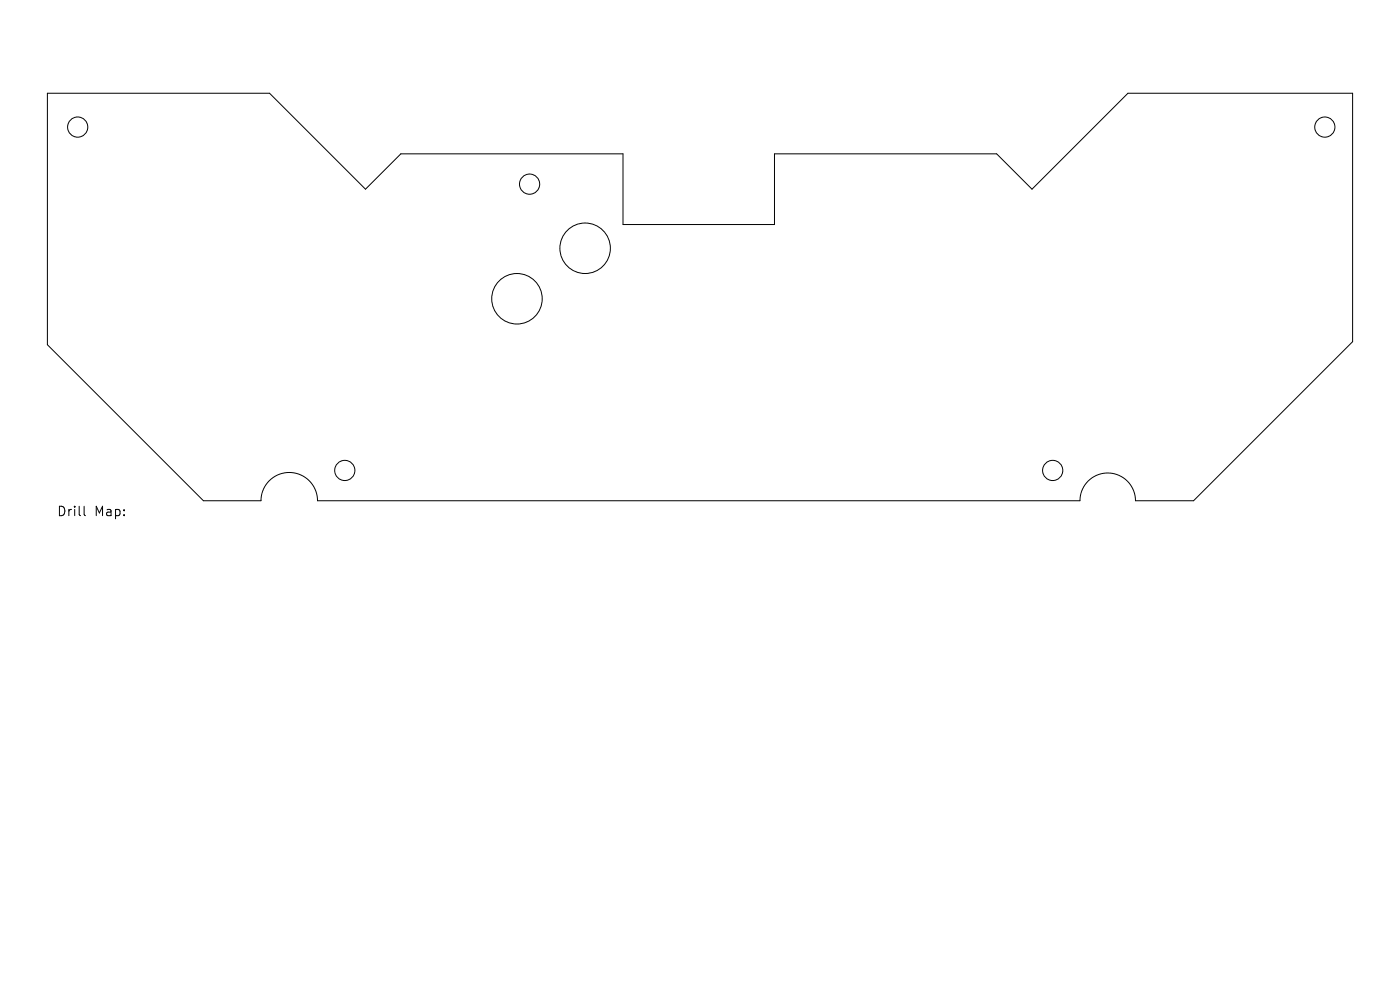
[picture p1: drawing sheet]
<svg xmlns="http://www.w3.org/2000/svg" width="297mm" height="210mm" viewBox="0 0 297 210" stroke-linecap="round" stroke-linejoin="round" font-family="sans-serif">
<defs><g id="words">
<g font-size="2.8">
<text x="12" y="109.8">Drill</text>
<text x="20" y="109.8">Map:</text>
</g>
</g></defs>
<g fill="none" stroke="#000" stroke-width=".21">
<path d="M10.1 19.8h47.1l20.3 20.3 7.5-7.5h47.2v15h32.1v-15h47.1l7.5 7.5 20.4-20.3h47.6v52.7l-33.7 33.7h-12.3a5.9 5.9 0 0 0-5.9-5.9 5.9 5.9 0 0 0-5.9 5.9h-161.7a6 6 0 0 0-6-6 6 6 0 0 0-6 6h-12.2l-33.1-33.1zM17.8 107.4v1.7l.3 .3"/>
<circle cx="16.5" cy="27" r="2.14"/>
<circle cx="112.3" cy="39.1" r="2.14"/>
<circle cx="281.1" cy="27" r="2.14"/>
<circle cx="124.1" cy="52.7" r="5.4"/>
<circle cx="109.7" cy="63.4" r="5.4"/>
<circle cx="73.1" cy="99.8" r="2.14"/>
<circle cx="223.3" cy="99.8" r="2.14"/>
</g>
<use href="#words"/>
</svg>
